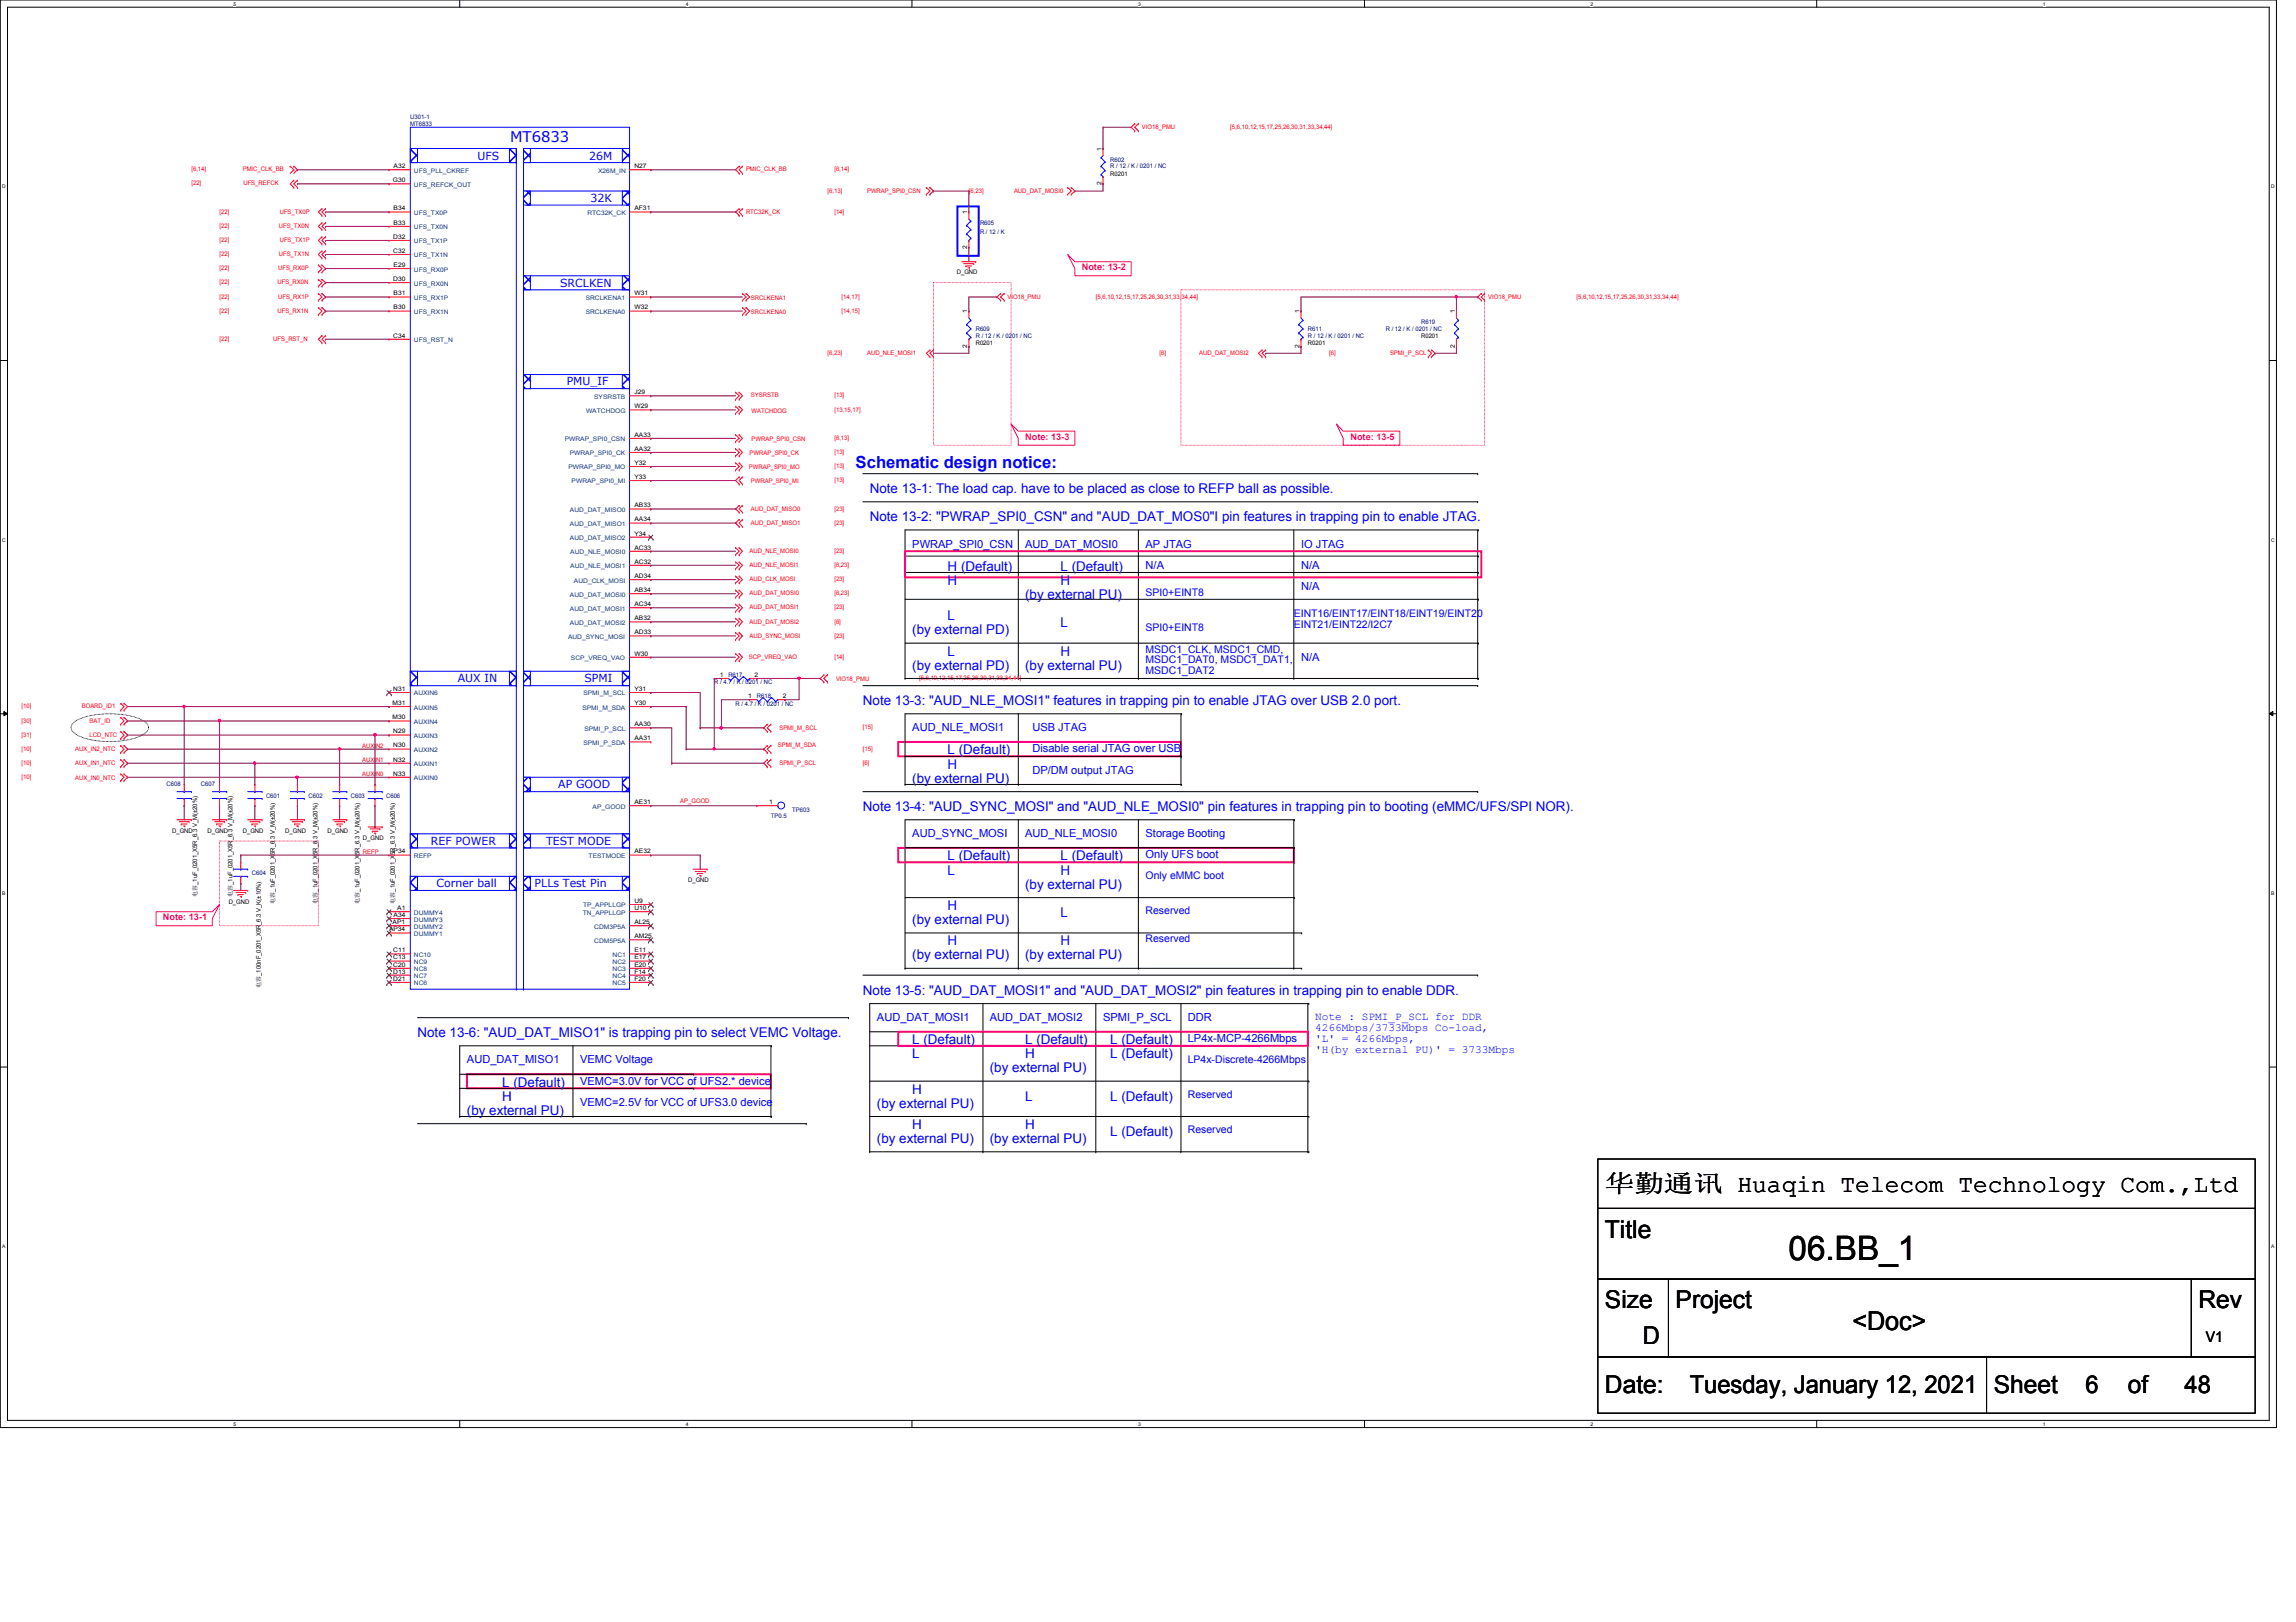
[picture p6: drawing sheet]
<svg xmlns="http://www.w3.org/2000/svg" width="297mm" height="210mm" viewBox="0 0 297 210" stroke-linecap="round" stroke-linejoin="round" font-family="sans-serif">
<defs><g id="words">
<text font-size="4.4" x="231.4" y="163">06.BB_1</text>
<text font-size="3.3" x="239.6" y="172.2">&lt;Doc&gt;</text>
<g font-size="3.2">
<text x="207.6" y="154.3">华华华华 Huaqin Telecom Technology Com.,Ltd</text>
<text x="207.6" y="160.1">Title</text>
<text x="207.6" y="169.3">Size</text>
<text x="212.6" y="173.9">D</text>
<text x="216.8" y="169.3">Project</text>
<text x="284.4" y="169.3">Rev</text>
<text x="207.6" y="180.3">Date:</text>
<text x="218.6" y="180.3">Tuesday, January 12, 2021</text>
<text x="257.9" y="180.3">Sheet</text>
<text x="269.8" y="180.3">6</text>
<text x="275.3" y="180.3">of</text>
<text x="282.6" y="180.3">48</text>
</g>
<text font-size="2.2" fill="#00f" x="110.7" y="60.6">Schematic design notice:</text>
<text font-size="1.9" fill="#00f" x="66" y="18.4">MT6833</text>
<text font-size="1.9" x="285.4" y="173.6">V1</text>
<g font-size="1.7" fill="#00f">
<text x="112.5" y="63.8">Note 13-1: The load cap. have to be placed as close to REFP ball as possible.</text>
<text x="112.5" y="67.5">Note 13-2: &quot;PWRAP_SPI0_CSN&quot; and &quot;AUD_DAT_MOS0&quot;I pin features in trapping pin to enable JTAG.</text>
<text x="122.6" y="75.7">H</text>
<text x="122.6" y="73.9">H (Default)</text>
<text x="132.6" y="77.5">(by external PU)</text>
<text x="137.2" y="75.7">H</text>
<text x="137.2" y="73.9">L (Default)</text>
<text x="118" y="82.1">(by external PD)</text>
<text x="122.6" y="80.3">L</text>
<text x="137.2" y="81.2">L</text>
<text x="118" y="86.7">(by external PD)</text>
<text x="122.6" y="84.8">L</text>
<text x="132.6" y="86.7">(by external PU)</text>
<text x="137.2" y="84.8">H</text>
<text x="111.6" y="91.2">Note 13-3: &quot;AUD_NLE_MOSI1&quot; features in trapping pin to enable JTAG over USB 2.0 port.</text>
<text x="118" y="101.3">(by external PU)</text>
<text x="122.6" y="99.5">H</text>
<text x="122.6" y="97.6">L (Default)</text>
<text x="111.6" y="104.9">Note 13-4: &quot;AUD_SYNC_MOSI&quot; and &quot;AUD_NLE_MOSI0&quot; pin features in trapping pin to booting (eMMC/UFS/SPI NOR).</text>
<text x="122.6" y="113.2">L</text>
<text x="122.6" y="111.3">L (Default)</text>
<text x="137.2" y="113.2">H</text>
<text x="137.2" y="111.3">L (Default)</text>
<text x="118" y="119.6">(by external PU)</text>
<text x="122.6" y="117.8">H</text>
<text x="132.6" y="115">(by external PU)</text>
<text x="137.2" y="118.7">L</text>
<text x="118" y="124.2">(by external PU)</text>
<text x="122.6" y="122.3">H</text>
<text x="132.6" y="124.2">(by external PU)</text>
<text x="137.2" y="122.3">H</text>
<text x="111.6" y="128.7">Note 13-5: &quot;AUD_DAT_MOSI1&quot; and &quot;AUD_DAT_MOSI2&quot; pin features in trapping pin to enable DDR.</text>
<text x="54" y="134.2">Note 13-6: &quot;AUD_DAT_MISO1&quot; is trapping pin to select VEMC Voltage.</text>
<text x="118" y="136.9">L</text>
<text x="118" y="135.1">L (Default)</text>
<text x="132.6" y="136.9">H</text>
<text x="132.6" y="135.1">L (Default)</text>
<text x="143.6" y="135.1">L (Default)</text>
<text x="143.6" y="136.9">L (Default)</text>
<text x="65" y="142.5">H</text>
<text x="65" y="140.6">L (Default)</text>
<text x="113.5" y="143.3">(by external PU)</text>
<text x="118" y="141.5">H</text>
<text x="128.1" y="138.8">(by external PU)</text>
<text x="132.6" y="142.5">L</text>
<text x="143.6" y="142.5">L (Default)</text>
<text x="60.4" y="144.3">(by external PU)</text>
<text x="113.5" y="147.9">(by external PU)</text>
<text x="118" y="146.1">H</text>
<text x="128.1" y="147.9">(by external PU)</text>
<text x="132.6" y="146.1">H</text>
<text x="143.6" y="147">L (Default)</text>
</g>
<g font-size="1.4" fill="#00f">
<text x="61.8" y="20.7">UFS</text>
<text x="76.2" y="20.7">26M</text>
<text x="76.4" y="26.2">32K</text>
<text x="72.5" y="37.1">SRCLKEN</text>
<text x="73.3" y="49.8">PMU_IF</text>
<text x="118" y="70.9">PWRAP_SPI0_CSN</text>
<text x="132.6" y="70.9">AUD_DAT_MOSI0</text>
<text x="148.2" y="70.9">AP JTAG</text>
<text x="168.3" y="70.9">IO JTAG</text>
<text x="148.2" y="77.1">SPI0+EINT8</text>
<text x="148.2" y="73.6">N/A</text>
<text x="168.3" y="73.6">N/A</text>
<text x="168.3" y="76.4">N/A</text>
<text x="148.2" y="81.7">SPI0+EINT8</text>
<text x="167.4" y="79.9">EINT16/EINT17/EINT18/EINT19/EINT20</text>
<text x="167.4" y="81.3">EINT21/EINT22/I2C7</text>
<text x="59.2" y="88.3">AUX IN</text>
<text x="75.6" y="88.3">SPMI</text>
<text x="148.2" y="84.5">MSDC1_CLK, MSDC1_CMD,</text>
<text x="148.2" y="85.9">MSDC1_DAT0, MSDC1_DAT1,</text>
<text x="148.2" y="87.2">MSDC1_DAT2</text>
<text x="168.3" y="85.5">N/A</text>
<text x="118" y="94.7">AUD_NLE_MOSI1</text>
<text x="133.6" y="94.7">USB JTAG</text>
<text x="133.6" y="100.1">DP/DM output JTAG</text>
<text x="133.6" y="97.4">Disable serial JTAG over USB</text>
<text x="72.2" y="102">AP GOOD</text>
<text x="55.7" y="109.3">REF POWER</text>
<text x="70.7" y="109.3">TEST MODE</text>
<text x="118" y="108.4">AUD_SYNC_MOSI</text>
<text x="132.6" y="108.4">AUD_NLE_MOSI0</text>
<text x="148.2" y="108.4">Storage Booting</text>
<text x="148.2" y="111.1">Only UFS boot</text>
<text x="148.2" y="113.7">Only eMMC boot</text>
<text x="56.5" y="114.9">Corner ball</text>
<text x="69.2" y="114.9">PLLs Test Pin</text>
<text x="148.2" y="118.3">Reserved</text>
<text x="148.2" y="122">Reserved</text>
<text x="170.1" y="132">Note : SPMI_P_SCL for DDR</text>
<text x="60.4" y="137.6">AUD_DAT_MISO1</text>
<text x="75.1" y="137.6">VEMC Voltage</text>
<text x="113.5" y="132.1">AUD_DAT_MOSI1</text>
<text x="128.1" y="132.1">AUD_DAT_MOSI2</text>
<text x="142.7" y="132.1">SPMI_P_SCL</text>
<text x="153.7" y="137.5">LP4x-Discrete-4266Mbps</text>
<text x="153.7" y="132.1">DDR</text>
<text x="153.7" y="134.9">LP4x-MCP-4266Mbps</text>
<text x="170.1" y="133.4">4266Mbps/3733Mbps Co-load,</text>
<text x="170.1" y="134.8">'L' = 4266Mbps,</text>
<text x="170.1" y="136.3">'H(by external PU)' = 3733Mbps</text>
<text x="75.1" y="140.4">VEMC=3.0V for VCC of UFS2.* device</text>
<text x="75.1" y="143.1">VEMC=2.5V for VCC of UFS3.0 device</text>
<text x="153.7" y="142.1">Reserved</text>
<text x="153.7" y="146.6">Reserved</text>
</g>
<g font-size="1.2" fill="#ff0080">
<text x="140" y="35">Note: 13-2</text>
<text x="132.6" y="56.9">Note: 13-3</text>
<text x="174.7" y="56.9">Note: 13-5</text>
<text x="21.1" y="119.1">Note: 13-1</text>
</g>
<g font-size=".8" fill="#000080">
<text x="53.1" y="15.4">U301-1</text>
<text x="53.1" y="16.3">MT6833</text>
<text x="143.6" y="20.9">R602</text>
<text x="143.6" y="21.8">R / 12 / K / 0201 / NC</text>
<text x="126.8" y="29.1">R605</text>
<text x="126.8" y="30.2">R / 12 / K</text>
<text x="183.9" y="41.9">R619</text>
<text x="126.2" y="42.8">R609</text>
<text x="126.2" y="43.8">R / 12 / K / 0201 / NC</text>
<text x="169.2" y="42.8">R611</text>
<text x="169.2" y="43.8">R / 12 / K / 0201 / NC</text>
<text x="179.3" y="42.8">R / 12 / K / 0201 / NC</text>
<text x="92.4" y="88.6">R / 4.7 / K / 0201 / NC</text>
<text x="94.2" y="87.6">R617</text>
<text x="95.2" y="91.3">R / 4.7 / K / 0201 / NC</text>
<text x="97.9" y="90.4">R618</text>
<text x="21.5" y="101.7">C608</text>
<text x="26" y="101.7">C607</text>
<text x="34.4" y="103.2">C601</text>
<text x="39.9" y="103.2">C602</text>
<text x="45.4" y="103.2">C603</text>
<text x="50" y="103.2">C606</text>
<text x="99.7" y="105.9">TP0.5</text>
<text x="102.5" y="105">TP603</text>
<text x="32.6" y="113.2">C604</text>
</g>
<g font-size=".8" fill="#f00">
<text x="147.7" y="16.7">VIO18_PMU</text>
<text x="159.2" y="16.7">[5,6,10,12,15,17,25,26,30,31,33,34,44]</text>
<text x="24.8" y="22.2">[6,14]</text>
<text x="31.4" y="22.2">PMIC_CLK_BB</text>
<text x="96.5" y="22.2">PMIC_CLK_BB</text>
<text x="107.9" y="22.2">[6,14]</text>
<text x="24.8" y="24">[22]</text>
<text x="28.4" y="29.5">[22]</text>
<text x="28.4" y="27.6">[22]</text>
<text x="31.5" y="24">UFS_REFCK</text>
<text x="36.1" y="29.5">UFS_TX0N</text>
<text x="36.2" y="27.6">UFS_TX0P</text>
<text x="96.5" y="27.6">RTC32K_CK</text>
<text x="107.1" y="24.9">[6,13]</text>
<text x="107.9" y="27.6">[14]</text>
<text x="112.2" y="24.9">PWRAP_SPI0_CSN</text>
<text x="125.3" y="24.9">[6,23]</text>
<text x="131.2" y="24.9">AUD_DAT_MOSI0</text>
<text x="28.4" y="33.1">[22]</text>
<text x="28.4" y="35">[22]</text>
<text x="28.4" y="31.3">[22]</text>
<text x="36" y="35">UFS_RX0P</text>
<text x="36.1" y="33.1">UFS_TX1N</text>
<text x="36.2" y="31.3">UFS_TX1P</text>
<text x="28.4" y="36.8">[22]</text>
<text x="28.4" y="40.5">[22]</text>
<text x="28.4" y="38.7">[22]</text>
<text x="35.9" y="36.8">UFS_RX0N</text>
<text x="35.9" y="40.5">UFS_RX1N</text>
<text x="36" y="38.7">UFS_RX1P</text>
<text x="97.2" y="38.8">SRCLKENA1</text>
<text x="97.2" y="40.6">SRCLKENA0</text>
<text x="108.9" y="38.7">[14,17]</text>
<text x="108.9" y="40.5">[14,15]</text>
<text x="130.3" y="38.7">VIO18_PMU</text>
<text x="141.8" y="38.7">[5,6,10,12,15,17,25,26,30,31,33,34,44]</text>
<text x="192.5" y="38.7">VIO18_PMU</text>
<text x="204" y="38.7">[5,6,10,12,15,17,25,26,30,31,33,34,44]</text>
<text x="28.4" y="44.1">[22]</text>
<text x="35.3" y="44.1">UFS_RST_N</text>
<text x="107.1" y="45.9">[6,23]</text>
<text x="112.2" y="45.9">AUD_NLE_MOSI1</text>
<text x="150" y="45.9">[6]</text>
<text x="155.1" y="45.9">AUD_DAT_MOSI2</text>
<text x="172" y="45.9">[6]</text>
<text x="179.8" y="45.9">SPMI_P_SCL</text>
<text x="97.2" y="51.4">SYSRSTB</text>
<text x="97.2" y="53.5">WATCHDOG</text>
<text x="107.9" y="53.3">[13,15,17]</text>
<text x="107.9" y="51.4">[13]</text>
<text x="97" y="58.9">PWRAP_SPI0_CK</text>
<text x="97.2" y="57.1">PWRAP_SPI0_CSN</text>
<text x="107.9" y="58.8">[13]</text>
<text x="107.9" y="56.9">[6,13]</text>
<text x="96.9" y="60.7">PWRAP_SPI0_MO</text>
<text x="97.2" y="62.5">PWRAP_SPI0_MI</text>
<text x="107.9" y="60.6">[13]</text>
<text x="107.9" y="62.4">[13]</text>
<text x="97" y="71.5">AUD_NLE_MOSI0</text>
<text x="97.2" y="66.2">AUD_DAT_MISO0</text>
<text x="97.2" y="68">AUD_DAT_MISO1</text>
<text x="107.9" y="71.5">[23]</text>
<text x="107.9" y="66.1">[23]</text>
<text x="107.9" y="67.9">[23]</text>
<text x="97" y="75.2">AUD_CLK_MOSI</text>
<text x="97" y="77">AUD_DAT_MOSI0</text>
<text x="97" y="73.4">AUD_NLE_MOSI1</text>
<text x="107.9" y="73.4">[6,23]</text>
<text x="107.9" y="75.2">[23]</text>
<text x="107.9" y="77">[6,23]</text>
<text x="97" y="78.9">AUD_DAT_MOSI1</text>
<text x="97" y="80.7">AUD_DAT_MOSI2</text>
<text x="97" y="82.5">AUD_SYNC_MOSI</text>
<text x="107.9" y="82.5">[23]</text>
<text x="107.9" y="78.9">[23]</text>
<text x="107.9" y="80.7">[6]</text>
<text x="96.9" y="85.3">SCP_VREQ_VAO</text>
<text x="107.9" y="85.3">[14]</text>
<text x="108.2" y="88.1">VIO18_PMU</text>
<text x="118.9" y="88">[5,6,10,12,15,17,25,26,30,31,33,34,44]</text>
<text x="2.8" y="91.7">[10]</text>
<text x="2.8" y="95.3">[31]</text>
<text x="2.8" y="93.5">[30]</text>
<text x="10.6" y="91.7">BOARD_ID1</text>
<text x="11.6" y="95.4">LCD_NTC</text>
<text x="11.6" y="93.6">BAT_ID</text>
<text x="100.8" y="94.5">SPMI_M_SCL</text>
<text x="111.6" y="94.4">[15]</text>
<text x="2.8" y="100.8">[10]</text>
<text x="2.8" y="99">[10]</text>
<text x="2.8" y="97.2">[10]</text>
<text x="9.7" y="100.9">AUX_IN0_NTC</text>
<text x="9.7" y="99.1">AUX_IN1_NTC</text>
<text x="9.7" y="97.2">AUX_IN2_NTC</text>
<text x="46.9" y="96.8">AUXIN2</text>
<text x="46.9" y="100.4">AUXIN0</text>
<text x="46.9" y="98.6">AUXIN1</text>
<text x="100.6" y="96.6">SPMI_M_SDA</text>
<text x="100.8" y="99.1">SPMI_P_SCL</text>
<text x="111.6" y="99">[6]</text>
<text x="111.6" y="97.2">[15]</text>
<text x="88" y="103.9">AP_GOOD</text>
<text x="46.9" y="110.5">REFP</text>
</g>
<g font-size=".8">
<text x="50.8" y="23.6">G30</text>
<text x="50.9" y="21.8">A32</text>
<text x="82.1" y="21.8">N27</text>
<text x="142.5" y="24" transform="rotate(-90 142.5 24)">2</text>
<text x="142.5" y="19.5" transform="rotate(-90 142.5 19.5)">1</text>
<text x="143.6" y="22.7">R0201</text>
<text x="50.9" y="27.2">B34</text>
<text x="50.9" y="29.1">B33</text>
<text x="82.1" y="27.2">AF31</text>
<text x="125.1" y="27.7" transform="rotate(-90 125.1 27.7)">1</text>
<text x="50.9" y="30.9">D32</text>
<text x="50.9" y="32.7">C32</text>
<text x="50.9" y="34.5">E29</text>
<text x="123.8" y="35.5">D_GND</text>
<text x="125.1" y="32.2" transform="rotate(-90 125.1 32.2)">2</text>
<text x="50.9" y="36.4">D30</text>
<text x="50.9" y="38.2">B31</text>
<text x="50.9" y="40">B30</text>
<text x="82.1" y="40">W32</text>
<text x="82.1" y="38.2">W31</text>
<text x="125.1" y="40.5" transform="rotate(-90 125.1 40.5)">1</text>
<text x="168.1" y="40.5" transform="rotate(-90 168.1 40.5)">1</text>
<text x="188.2" y="40.5" transform="rotate(-90 188.2 40.5)">1</text>
<text x="50.9" y="43.7">C34</text>
<text x="125.1" y="45" transform="rotate(-90 125.1 45)">2</text>
<text x="126.2" y="44.7">R0201</text>
<text x="168.1" y="45" transform="rotate(-90 168.1 45)">2</text>
<text x="169.2" y="44.7">R0201</text>
<text x="183.9" y="43.8">R0201</text>
<text x="188.2" y="45" transform="rotate(-90 188.2 45)">2</text>
<text x="82.1" y="51">J29</text>
<text x="82.1" y="52.8">W29</text>
<text x="82.1" y="56.5">AA33</text>
<text x="82.1" y="58.3">AA32</text>
<text x="82.1" y="60.2">Y32</text>
<text x="82.1" y="62">Y33</text>
<text x="82.1" y="65.7">AB33</text>
<text x="82.1" y="67.5">AA34</text>
<text x="82.1" y="69.3">Y34</text>
<text x="82.1" y="71.1">AC33</text>
<text x="82.1" y="72.9">AC32</text>
<text x="82.1" y="74.8">AD34</text>
<text x="82.1" y="76.6">AB34</text>
<text x="82.1" y="78.4">AC34</text>
<text x="82.1" y="80.3">AB32</text>
<text x="82.1" y="82.1">AD33</text>
<text x="50.9" y="89.4">N31</text>
<text x="82.1" y="84.8">W30</text>
<text x="82.1" y="89.4">Y31</text>
<text x="93.1" y="87.6">1</text>
<text x="97.6" y="87.6">2</text>
<text x="50.8" y="91.2">M31</text>
<text x="50.8" y="93.1">M30</text>
<text x="50.9" y="94.9">N29</text>
<text x="82.1" y="91.2">Y30</text>
<text x="82.1" y="94">AA30</text>
<text x="82.1" y="95.8">AA31</text>
<text x="96.8" y="90.3">1</text>
<text x="101.3" y="90.3">2</text>
<text x="50.9" y="96.7">N30</text>
<text x="50.9" y="98.6">N32</text>
<text x="50.9" y="100.4">N33</text>
<text x="22.3" y="107.8">D_GND</text>
<text x="26.8" y="107.8">D_GND</text>
<text x="31.4" y="107.8">D_GND</text>
<text x="36.9" y="107.8">D_GND</text>
<text x="42.4" y="107.8">D_GND</text>
<text x="82.1" y="104.1">AE31</text>
<text x="99.5" y="104.1">1</text>
<text x="46.9" y="108.7">D_GND</text>
<text x="50.9" y="110.4">P34</text>
<text x="82.1" y="110.4">AE32</text>
<text x="25.5" y="116" transform="rotate(-90 25.5 116)">电电_1uF_0201_X5R_6.3 V_M(±20%)</text>
<text x="29.6" y="116.9">D_GND</text>
<text x="30.1" y="116" transform="rotate(-90 30.1 116)">电电_1uF_0201_X5R_6.3 V_M(±20%)</text>
<text x="35.6" y="116.9" transform="rotate(-90 35.6 116.9)">电电_1uF_0201_X5R_6.3 V_M(±20%)</text>
<text x="41.1" y="116.9" transform="rotate(-90 41.1 116.9)">电电_1uF_0201_X5R_6.3 V_M(±20%)</text>
<text x="46.5" y="116.9" transform="rotate(-90 46.5 116.9)">电电_1uF_0201_X5R_6.3 V_M(±20%)</text>
<text x="50.8" y="119.6">AP1</text>
<text x="50.9" y="118.7">A34</text>
<text x="51.1" y="116.9" transform="rotate(-90 51.1 116.9)">电电_1uF_0201_X5R_6.3 V_M(±20%)</text>
<text x="51.4" y="117.8">A1</text>
<text x="82.1" y="117.8">U10</text>
<text x="82.1" y="119.6">AL25</text>
<text x="82.1" y="116.8">U9</text>
<text x="89" y="114.2">D_GND</text>
<text x="50.3" y="120.5">AP34</text>
<text x="50.9" y="123.2">C11</text>
<text x="50.9" y="124.2">C13</text>
<text x="50.9" y="125.1">C20</text>
<text x="50.9" y="126">D13</text>
<text x="82.1" y="121.4">AM25</text>
<text x="82.1" y="123.2">E11</text>
<text x="82.1" y="124.2">E17</text>
<text x="82.1" y="125.1">E20</text>
<text x="82.1" y="126">F14</text>
<text x="33.7" y="127.8" transform="rotate(-90 33.7 127.8)">电电_100nF_0201_X5R_6.3 V_K(±10%)</text>
<text x="50.9" y="126.9">D21</text>
<text x="82.1" y="126.9">F20</text>
</g>
<g font-size=".8" fill="#004080">
<text x="53.5" y="22.4">UFS_PLL_CKREF</text>
<text x="77.4" y="22.4">X26M_IN</text>
<text x="53.5" y="27.8">UFS_TX0P</text>
<text x="53.5" y="29.7">UFS_TX0N</text>
<text x="53.5" y="24.2">UFS_REFCK_OUT</text>
<text x="76" y="27.8">RTC32K_CK</text>
<text x="53.5" y="31.5">UFS_TX1P</text>
<text x="53.5" y="33.3">UFS_TX1N</text>
<text x="53.5" y="35.1">UFS_RX0P</text>
<text x="53.5" y="37">UFS_RX0N</text>
<text x="53.5" y="38.8">UFS_RX1P</text>
<text x="53.5" y="40.6">UFS_RX1N</text>
<text x="75.8" y="40.6">SRCLKENA0</text>
<text x="75.8" y="38.8">SRCLKENA1</text>
<text x="53.5" y="44.3">UFS_RST_N</text>
<text x="75.8" y="53.4">WATCHDOG</text>
<text x="76.9" y="51.6">SYSRSTB</text>
<text x="73.1" y="57.1">PWRAP_SPI0_CSN</text>
<text x="73.7" y="58.9">PWRAP_SPI0_CK</text>
<text x="73.5" y="60.7">PWRAP_SPI0_MO</text>
<text x="74" y="62.6">PWRAP_SPI0_MI</text>
<text x="73.7" y="66.3">AUD_DAT_MISO0</text>
<text x="73.7" y="68.1">AUD_DAT_MISO1</text>
<text x="73.7" y="69.9">AUD_DAT_MISO2</text>
<text x="73.8" y="71.7">AUD_NLE_MOSI0</text>
<text x="73.7" y="77.2">AUD_DAT_MOSI0</text>
<text x="73.8" y="73.5">AUD_NLE_MOSI1</text>
<text x="74.2" y="75.4">AUD_CLK_MOSI</text>
<text x="73.5" y="82.7">AUD_SYNC_MOSI</text>
<text x="73.7" y="79">AUD_DAT_MOSI1</text>
<text x="73.7" y="80.9">AUD_DAT_MOSI2</text>
<text x="73.9" y="85.4">SCP_VREQ_VAO</text>
<text x="53.5" y="91.8">AUXIN5</text>
<text x="53.5" y="93.7">AUXIN4</text>
<text x="53.5" y="95.5">AUXIN3</text>
<text x="53.5" y="90">AUXIN6</text>
<text x="75.4" y="91.8">SPMI_M_SDA</text>
<text x="75.5" y="90">SPMI_M_SCL</text>
<text x="75.6" y="94.6">SPMI_P_SCL</text>
<text x="53.5" y="97.3">AUXIN2</text>
<text x="53.5" y="99.1">AUXIN1</text>
<text x="53.5" y="101">AUXIN0</text>
<text x="75.5" y="96.4">SPMI_P_SDA</text>
<text x="76.7" y="104.6">AP_GOOD</text>
<text x="53.5" y="111">REFP</text>
<text x="76.2" y="111">TESTMODE</text>
<text x="53.5" y="118.4">DUMMY4</text>
<text x="53.5" y="119.3">DUMMY3</text>
<text x="75.4" y="118.4">TN_APPLLGP</text>
<text x="75.4" y="117.4">TP_APPLLGP</text>
<text x="53.5" y="121.1">DUMMY1</text>
<text x="53.5" y="120.2">DUMMY2</text>
<text x="53.5" y="123.8">NC10</text>
<text x="53.5" y="124.8">NC9</text>
<text x="53.5" y="125.7">NC8</text>
<text x="76.9" y="120.2">CDM3P5A</text>
<text x="76.9" y="122">CDM5P5A</text>
<text x="79.2" y="123.8">NC1</text>
<text x="79.2" y="124.8">NC2</text>
<text x="79.2" y="125.7">NC3</text>
<text x="53.5" y="126.6">NC7</text>
<text x="53.5" y="127.5">NC6</text>
<text x="79.2" y="126.6">NC4</text>
<text x="79.2" y="127.5">NC5</text>
</g>
<g font-size=".6">
<text x="30.2" y=".7">5</text>
<text x="88.7" y=".7">4</text>
<text x="147.2" y=".7">3</text>
<text x="205.8" y=".7">2</text>
<text x="264.3" y=".7">1</text>
<text x=".3" y="24.4">D</text>
<text x="293.8" y="24.4">D</text>
<text x=".3" y="70.1">C</text>
<text x="293.8" y="70.1">C</text>
<text x=".3" y="115.8">B</text>
<text x="293.8" y="115.8">B</text>
<text x=".3" y="161.5">A</text>
<text x="293.8" y="161.5">A</text>
<text x="30.2" y="184.5">5</text>
<text x="88.7" y="184.5">4</text>
<text x="147.2" y="184.5">3</text>
<text x="205.8" y="184.5">2</text>
<text x="264.3" y="184.5">1</text>
</g>
</g></defs>
<path d="M0 0h294.5v184.7h-294.5zM1 .9h292.6v182.9h-292.6z" fill="none" stroke="#000" stroke-width=".13"/>
<g fill="#fff">
<path d="M30.2 .1h.4v.7h-.4z"/>
<path d="M30.2 183.9h.4v.8h-.4z"/>
</g>
<path d="M59.5 0v.9M59.5 183.8v.9" fill="none" stroke="#000" stroke-width=".13"/>
<g fill="#fff">
<path d="M88.7 .1h.4v.7h-.4z"/>
<path d="M88.7 183.9h.4v.8h-.4z"/>
</g>
<path d="M118 0v.9M118 183.8v.9" fill="none" stroke="#000" stroke-width=".13"/>
<g fill="#fff">
<path d="M147.2 .1h.4v.7h-.4z"/>
<path d="M147.2 183.9h.4v.8h-.4z"/>
</g>
<path d="M176.5 0v.9M176.5 183.8v.9" fill="none" stroke="#000" stroke-width=".13"/>
<g fill="#fff">
<path d="M205.8 .1h.3v.7h-.3z"/>
<path d="M205.8 183.9h.3v.8h-.3z"/>
</g>
<path d="M235 0v.9M235 183.8v.9" fill="none" stroke="#000" stroke-width=".13"/>
<g fill="#fff">
<path d="M264.3 .1h.3v.7h-.3z"/>
<path d="M264.3 183.9h.3v.8h-.3z"/>
<path d="M.3 23.8h.5v.7h-.5z"/>
<path d="M293.8 23.8h.5v.7h-.5z"/>
<path d="M.3 69.5h.5v.7h-.5z"/>
<path d="M293.8 69.5h.5v.7h-.5z"/>
</g>
<path d="M0 46.7h1M293.6 46.7h.9" fill="none" stroke="#000" stroke-width=".13"/>
<g fill="#fff">
<path d="M.3 115.2h.4v.8h-.4z"/>
<path d="M293.8 115.2h.5v.8h-.5z"/>
</g>
<path d="M0 92.4h1M.5 92.1l.5 .3-.5 .2zM293.6 92.4l.4-.3v.5zM293.6 92.4h.9" fill="none" stroke="#000" stroke-width=".13"/>
<path d="M.5 92.1l.5 .3-.5 .2zM293.6 92.4l.4-.3v.5z" fill="#000"/>
<g fill="#fff">
<path d="M.3 161h.4v.7h-.4z"/>
<path d="M293.8 161h.4v.7h-.4z"/>
</g>
<g fill="none" stroke="#000" stroke-width=".13">
<path d="M111.6 61.3h79.6M111.6 64.9h79.6M117.1 77.6h74.2M117.1 72h74.2M117.1 74.1h74.2M131.7 68.6v19.2M147.3 68.6v19.2M167.4 68.6v19.2M191.2 61.3h.1M191.2 64.9h.1M191.2 68.6v19.2M191.3 77.6h.1"/>
<path d="M191.3 68.6h.1M191.3 72h.1M191.3 74.1h.1M191.3 68.6h-74.2v19.2M9.6 93.5a8 8 0 0 1 4.6-1.1 8.1 8.1 0 0 1 4.6 1.1 .8 .8 0 0 1 0 1.3 8 8 0 0 1-4.6 1.2 7.9 7.9 0 0 1-4.6-1.2 .8 .8 0 0 1 0-1.3zM111.6 88.7h79.6M117.1 87.8h.1M117.1 96h30.3M117.1 83.2h74.2M117.1 87.8h74.2M117.1 97.9h35.8M131.7 87.8h.1"/>
<path d="M131.7 92.4v9.1M147.3 87.8h.1M147.4 96h.1M152.8 92.4v9.1M152.9 92.4h.1M152.9 97.9h.1M152.9 92.4h-35.8v9.1M167.4 87.8h.1M191.2 87.8h.1M191.2 88.7h.1M191.3 83.2h.1M191.3 87.8h.1"/>
<path d="M111.6 102.4h79.6M117.1 101.5h.1M117.1 116.2h50.4M117.1 111.6h50.4M117.1 109.7h50.4M117.1 101.5h35.8M131.7 101.5h.1M131.7 106.1v19.2M147.3 106.1v19.2M152.8 101.5h.1M152.9 101.5h.1M167.4 106.1v19.2"/>
<path d="M167.5 106.1h.1M167.5 116.2h.1M167.5 111.6h.1M167.5 109.7h.1M167.5 106.1h-50.4v19.2M191.2 102.4h.1M0 138.1h1M54 131.7h55.8M59.5 139h30.2M74.1 135.3v9.2M89.7 139h.1M99.7 135.3v9.2"/>
<path d="M99.8 135.3h.1M99.8 135.3h-40.3v9.2M109.8 131.7h.1M111.6 126.2h79.6M112.5 133.5h50.4M112.5 135.3h50.4M112.5 139.9h56.8M117.1 125.3h.1M117.1 120.7h51.3M117.1 125.3h51.3M127.2 129.9v19.2M131.7 125.3h.1"/>
<path d="M141.8 129.9v19.2M147.3 125.3h.1M152.8 129.9v19.2M162.9 133.5h.1M162.9 135.3h.1M167.4 125.3h.1M168.4 120.7h.1M168.4 125.3h.1M169.2 129.9v19.2M169.3 129.9h.1M169.3 139.9h.1M169.3 129.9h-56.8v19.2"/>
<path d="M191.2 126.2h.1M293.6 138.1h.9M54 145.4h50.3M59.5 144.5h.1M59.5 144.5h40.3M59.5 140.8h30.2M74.1 144.5h.1M89.7 140.8h.1M99.7 144.5h.1M99.8 144.5h.1M104.3 145.4h.1M112.5 149.1h.1"/>
<path d="M112.5 144.5h56.8M112.5 149.1h56.8M127.2 149.1h.1M141.8 149.1h.1M152.8 149.1h.1M169.2 149.1h.1M169.3 144.5h.1M169.3 149.1h.1M206.7 156.4h85.1v9.1h-85.1zM206.7 150h85.1v6.4h-85.1zM206.7 165.5h9.2v10.1h-9.2zM206.7 175.6h50.3v7.3h-50.3z"/>
<path d="M215.9 165.5h67.6v10.1h-67.6zM257 175.6h34.8v7.3h-34.8zM283.5 165.5h8.3v10.1h-8.3z"/>
</g>
<path d="M117.1 71.3h74.5v3.4h-74.5zM116.2 96h36.6v1.9h-36.6zM116.2 109.7h51.2v1.9h-51.2zM60.4 139h39.3v1.8h-39.3zM116.2 133.5h53v1.8h-53z" fill="none" stroke="#ff0080" stroke-width=".25"/>
<path d="M120.8 36.6h10v21h-10zM138.1 32.9l1 1h7.2v1.8h-7.2v-.9zM152.8 37.5h39.3v20.1h-39.3zM130.8 54.9l.9 .9h7.4v1.8h-7.4v-.9zM172.9 54.9l.9 .9h7.3v1.8h-7.3v-.9zM20.2 118h7.3l.9-.9-.9 1.8v.9h-7.3zM28.4 108.8h12.8v11h-12.8z" fill="none" stroke="#ff0080" stroke-width=".13"/>
<path d="M123.9 26.7h2.7v6.4h-2.7z" fill="none" stroke="#00f" stroke-width=".25"/>
<g fill="none" stroke="#f00" stroke-width=".13">
<path d="M142.7 19.2h.1M142.7 19.2v1M146.8 16.9h.1M146.8 16h.1M146.8 16l-.5 .5 .5 .4M147.3 16h.1M147.3 16.9h.1M147.3 16l-.5 .5 .5 .4M37.5 21.5h.1M37.5 21.5l.5 .5M38 22h.1M38 21.5h.1"/>
<path d="M38 24.3h.1M38 23.3h.1M38 22l-.5 .4M38 21.5l.5 .5M38 23.3l-.5 .5 .5 .5M38.5 22h.1M38.5 24.3h.1M38.5 23.3h.1M38.5 22l-.5 .4M38.5 23.3l-.5 .5 .5 .5M41.2 37h.1M41.2 36.2h.1"/>
<path d="M41.2 35.2h.1M41.2 34.3h.1M41.2 39.8h.1M41.2 38.9h.1M41.2 38h.1M41.2 36.2l.5 .4-.5 .4M41.2 34.3l.5 .5-.5 .4M41.2 39.8l.5 .5-.5 .4M41.2 38l.5 .4-.5 .5M41.7 27h.1M41.7 27.9h.1M41.7 36.2h.1"/>
<path d="M41.7 37h.1M41.7 34.3h.1M41.7 35.2h.1M41.7 28.8h.1M41.7 29.7h.1M41.7 32.5h.1M41.7 33.4h.1M41.7 30.6h.1M41.7 31.6h.1M41.7 39.8h.1M41.7 38h.1M41.7 38.9h.1"/>
<path d="M41.7 27l-.5 .4 .5 .5M41.7 36.2l.4 .4-.4 .4M41.7 34.3l.4 .5-.4 .4M41.7 28.8l-.5 .5 .5 .4M41.7 32.5l-.5 .4 .5 .5M41.7 30.6l-.5 .5 .5 .5M41.7 39.8l.4 .5-.4 .4M41.7 38l.4 .4-.4 .5M42.1 27h.1M42.1 27.9h.1M42.1 28.8h.1M42.1 29.7h.1"/>
<path d="M42.1 32.5h.1M42.1 33.4h.1M42.1 30.6h.1M42.1 31.6h.1M42.1 27l-.4 .4 .4 .5M42.1 28.8l-.4 .5 .4 .4M42.1 32.5l-.4 .4 .4 .5M42.1 30.6l-.4 .5 .4 .5M95.6 22.4h.1M95.6 21.5h.1M95.6 27.9h.1M95.6 27h.1"/>
<path d="M95.6 21.5l-.4 .5 .4 .4M95.6 27l-.4 .4 .4 .5M96.1 21.5h.1M96.1 22.4h.1M96.1 27h.1M96.1 27.9h.1M96.1 38h.1M96.1 38.9h.1M96.1 39.8h.1M96.1 21.5l-.5 .5 .5 .4M96.1 27l-.5 .4 .5 .5M96.1 38l.4 .4-.4 .5"/>
<path d="M96.1 39.8l.4 .5-.4 .4M96.5 38h.1M96.5 38.9h.1M96.5 39.8h.1M96.5 38l.5 .4-.5 .5M96.5 39.8l.5 .5-.5 .4M119.8 24.3h.1M119.8 25.1h.1M119.8 24.3l.5 .4-.5 .4M120.3 25.1h.1M120.3 24.3h.1M120.3 24.3l.5 .4-.5 .4"/>
<path d="M124.4 33.9h1.8M124.7 34.1h1.3M125 34.4h.1M125 34.4h.7M125.2 34.7h.2M125.3 27.4h.1M125.3 32h.1M125.3 27.4v1M125.3 31.1v.9M125.4 34.7h.1M126 34.1h.1M126.2 33.9h.1"/>
<path d="M129.5 38.9h.1M129.5 38h.1M129.5 38l-.5 .4 .5 .5M129.9 38h.1M129.9 38.9h.1M129.9 38l-.4 .4 .4 .5M138.1 25.1h.1M138.1 24.3h.1M138.1 24.3l.5 .4-.5 .4M138.6 24.3h.1M138.6 25.1h.1M138.6 24.3l.5 .4-.5 .4"/>
<path d="M142.7 23.8h.1M142.7 22.9v.9M191.6 38.9h.1M191.6 38h.1M191.6 38l-.4 .4 .4 .5M192.1 38h.1M192.1 38.9h.1M192.1 38l-.5 .4 .5 .5M41.2 40.7h.1M41.7 43.4h.1M41.7 44.4h.1M41.7 40.7h.1"/>
<path d="M41.7 43.4l-.5 .5 .5 .5M42.1 43.4h.1M42.1 44.4h.1M42.1 43.4l-.4 .5 .4 .5M95.2 50.8h.1M95.2 51.7h.1M95.2 59.9h.1M95.2 58.1h.1M95.2 59h.1M95.2 56.3h.1M95.2 57.1h.1M95.2 52.6h.1"/>
<path d="M95.2 53.5h.1M95.2 50.8l.4 .4-.4 .5M95.2 59.9l.4 .5-.4 .4M95.2 58.1l.4 .4-.4 .5M95.2 56.3l.4 .4-.4 .4M95.2 52.6l.4 .4-.4 .5M95.6 50.8h.1M95.6 51.7h.1M95.6 59.9h.1M95.6 58.1h.1M95.6 59h.1M95.6 56.3h.1"/>
<path d="M95.6 57.1h.1M95.6 52.6h.1M95.6 53.5h.1M95.6 50.8l.5 .4-.5 .5M95.6 59.9l.5 .5-.5 .4M95.6 58.1l.5 .4-.5 .5M95.6 56.3l.5 .4-.5 .4M95.6 52.6l.5 .4-.5 .5M96.1 40.7h.1M96.5 40.7h.1M120.3 45.3h.1M120.3 46.2h.1"/>
<path d="M120.3 45.3l-.5 .4 .5 .5M120.8 45.3h.1M120.8 46.2h.1M120.8 45.3l-.5 .4 .5 .5M125.3 40.3h.1M125.3 44.8h.1M125.3 40.3v.8M125.3 43.9v.9M163.3 45.3h.1M163.3 46.2h.1M163.3 45.3l-.5 .4 .5 .5M163.7 45.3h.1"/>
<path d="M163.7 46.2h.1M163.7 45.3l-.4 .4 .4 .5M184.8 45.3h.1M184.8 46.2h.1M184.8 45.3l.4 .4-.4 .5M185.2 46.2h.1M185.2 45.3h.1M185.2 45.3l.5 .4-.5 .5M95.2 60.8h.1M95.2 75.4h.1M95.2 74.5h.1M95.2 79.1h.1"/>
<path d="M95.2 78.2h.1M95.2 71.8h.1M95.2 70.9h.1M95.2 77.3h.1M95.2 76.4h.1M95.2 73.6h.1M95.2 72.7h.1M95.2 74.5l.4 .5-.4 .4M95.2 78.2l.4 .5-.4 .4M95.2 70.9l.4 .4-.4 .5M95.2 76.4l.4 .4-.4 .5M95.2 72.7l.4 .5-.4 .4"/>
<path d="M95.6 60.8h.1M95.6 61.7h.1M95.6 62.7h.1M95.6 75.4h.1M95.6 74.5h.1M95.6 79.1h.1M95.6 78.2h.1M95.6 71.8h.1M95.6 70.9h.1M95.6 65.4h.1M95.6 66.3h.1M95.6 77.3h.1"/>
<path d="M95.6 76.4h.1M95.6 73.6h.1M95.6 72.7h.1M95.6 67.2h.1M95.6 68.2h.1M95.6 61.7l-.4 .5 .4 .5M95.6 74.5l.5 .5-.5 .4M95.6 78.2l.5 .5-.5 .4M95.6 70.9l.5 .4-.5 .5M95.6 65.4l-.4 .5 .4 .4M95.6 76.4l.5 .4-.5 .5M95.6 72.7l.5 .5-.5 .4"/>
<path d="M95.6 67.2l-.4 .5 .4 .5M96.1 62.7h.1M96.1 61.7h.1M96.1 66.3h.1M96.1 65.4h.1M96.1 68.2h.1M96.1 67.2h.1M96.1 61.7l-.5 .5 .5 .5M96.1 65.4l-.5 .5 .5 .4M96.1 67.2l-.5 .5 .5 .5M15.6 99.2h.1M15.6 98.3h.1"/>
<path d="M15.6 97.4h.1M15.6 96.5h.1M15.6 95.6h.1M15.6 94.7h.1M15.6 93.7h.1M15.6 92.8h.1M15.6 91.9h.1M15.6 91h.1M15.6 98.3l.4 .5-.4 .4M15.6 96.5l.4 .4-.4 .5M15.6 94.7l.4 .4-.4 .5M15.6 92.8l.4 .5-.4 .4"/>
<path d="M15.6 91l.4 .4-.4 .5M16 98.3h.1M16 99.2h.1M16 96.5h.1M16 97.4h.1M16 94.7h.1M16 95.6h.1M16 92.8h.1M16 93.7h.1M16 91h.1M16 91.9h.1M16 98.3l.5 .5-.5 .4"/>
<path d="M16 96.5l.5 .4-.5 .5M16 94.7l.5 .4-.5 .5M16 92.8l.5 .5-.5 .4M16 91l.5 .4-.5 .5M93.3 87.8h.1M93.3 87.8h.9M95.2 84.6h.1M95.2 85.5h.1M95.2 80.9h.1M95.2 80h.1M95.2 82.8h.1M95.2 81.9h.1"/>
<path d="M95.2 84.6l.4 .4-.4 .5M95.2 80l.4 .5-.4 .4M95.2 81.9l.4 .4-.4 .5M95.6 84.6h.1M95.6 85.5h.1M95.6 80.9h.1M95.6 80h.1M95.6 82.8h.1M95.6 81.9h.1M95.6 84.6l.5 .4-.5 .5M95.6 80l.5 .5-.5 .4M95.6 81.9l.5 .4-.5 .5"/>
<path d="M97 90.6h.1M97 87.8h.9M97 90.6h.9M97.9 87.8h.1M99.3 98.3h.1M99.3 99.2h.1M99.3 93.7h.1M99.3 94.7h.1M99.3 96.5h.1M99.3 97.4h.1M99.3 98.3l-.5 .5 .5 .4M99.3 93.7l-.5 .5 .5 .5"/>
<path d="M99.3 96.5l-.5 .4 .5 .5M99.7 99.2h.1M99.7 98.3h.1M99.7 94.7h.1M99.7 93.7h.1M99.7 97.4h.1M99.7 96.5h.1M99.7 98.3l-.4 .5 .4 .4M99.7 93.7l-.4 .5 .4 .5M99.7 96.5l-.4 .4 .4 .5M100.6 90.6h1M101.6 90.6h.1"/>
<path d="M106.6 87.3h.1M106.6 88.3h.1M106.6 87.3l-.5 .5 .5 .5M107.1 88.3h.1M107.1 87.3h.1M107.1 87.3l-.5 .5 .5 .5M15.6 101h.1M15.6 100.2h.1M15.6 100.2l.4 .4-.4 .4M16 100.2h.1M16 101h.1M16 100.2l.5 .4-.5 .4"/>
<path d="M22.9 106.1h1.9M23.2 106.3h1.3M23.4 106.6h.1M23.4 106.6h.8M23.7 106.9h.2M23.8 101.5h.1M23.8 104.3h.1M23.8 101.5v.9M23.8 103.3v1M23.9 106.9h.1M24.5 106.3h.1M24.8 106.1h.1"/>
<path d="M27.5 106.1h1.8M27.8 106.3h1.2M28 106.6h.1M28 106.6h.8M28.3 106.9h.2M28.4 101.5h.1M28.4 104.3h.1M28.4 101.5v.9M28.4 103.3v1M28.5 106.9h.1M29 106.3h.1M29.3 106.1h.1"/>
<path d="M30.2 115.2h1.8M30.5 115.5h1.3M30.8 115.8h.1M30.8 115.8h.7M31.1 116h.1M31.2 116h.1M31.8 115.5h.1M32 115.2h.1M32 106.1h1.9M32.3 106.3h1.3M32.6 106.6h.1M32.6 106.6h.8"/>
<path d="M32.9 106.9h.2M33 101.5h.1M33 104.3h.1M33 101.5v.9M33 103.3v1M33.1 106.9h.1M33.6 106.3h.1M33.9 106.1h.1M37.5 106.1h1.9M37.8 106.3h1.3M38.1 106.6h.1M38.1 106.6h.7"/>
<path d="M38.4 106.9h.2M38.5 101.5h.1M38.5 104.3h.1M38.5 101.5v.9M38.5 103.3v1M38.6 106.9h.1M39.1 106.3h.1M39.4 106.1h.1M43 106.1h1.9M43.3 106.3h1.3M43.6 106.6h.1M43.6 106.6h.7"/>
<path d="M43.9 106.9h.1M43.9 101.5h.1M43.9 104.3h.1M43.9 101.5v.9M43.9 103.3v1M44 106.9h.1M44.6 106.3h.1M44.9 106.1h.1M47.6 107h1.8M47.9 107.3h1.2M48.2 107.6h.1M48.2 107.6h.7"/>
<path d="M48.4 107.8h.2M48.5 101.5h.1M48.5 104.3h.1M48.5 101.5v.9M48.5 103.3v1M48.6 107.8h.1M49.1 107.3h.1M49.4 107h.1M89.7 112.5h1.8M90 112.8h1.2M90.2 113h.1M90.2 113h.7"/>
<path d="M90.5 113.3h.2M90.7 113.3h.1M91.2 112.8h.1M91.5 112.5h.1M97.9 104.3h.1M97.9 104.3h2.7"/>
</g>
<g fill="none" stroke="#00f" stroke-width=".13">
<path d="M67.7 19.2h13.7M81.4 19.2h.1M53.1 21h13.7M66.8 21h.1M67.7 21h13.7M81.4 21h.1M125 29.2h.1M125 30.3h.1M125 29.2l.6 .5M125 30.3l.6 .5M125.3 31.1h.1M125.3 28.4l.3 .2"/>
<path d="M125.6 28.6h.1M125.6 29.7h.1M125.6 30.8h.1M125.6 28.6l-.6 .6M125.6 29.7l-.6 .6M125.6 30.8l-.3 .3M142.4 20.4h.1M142.4 21.5h.1M142.4 22.6h.1M142.4 20.4l.6 .6M142.4 21.5l.6 .6M142.4 22.6l.3 .3"/>
<path d="M142.7 22.9h.1M142.7 20.2l-.3 .2M143 21h.1M143 22.1h.1M143 21l-.6 .5M143 22.1l-.6 .5M125 42h.1M125 43.1h.1M125 42l.6 .5M125 43.1l.6 .5M125.3 43.9h.1M125.3 41.1l.3 .3"/>
<path d="M125.6 41.4h.1M125.6 42.5h.1M125.6 43.6h.1M125.6 41.4l-.6 .6M125.6 42.5l-.6 .6M125.6 43.6l-.3 .3M94.2 87.8l.3 .3M94.5 88.1h.1M95.1 87.5h.1M95.1 87.5l-.6 .6M95.1 87.5l.5 .6M95.6 88.1h.1"/>
<path d="M96.2 87.5h.1M96.2 87.5l-.6 .6M96.2 87.5l.5 .6M96.7 88.1h.1M97 87.8h.1M97 87.8l-.3 .3M97.9 90.6l.3 .2M98.2 90.8h.1M98.7 90.3h.1M98.7 90.3l-.5 .5M98.7 90.3l.6 .5M99.3 90.8h.1"/>
<path d="M99.8 90.3h.1M99.8 90.3l-.5 .5M99.8 90.3l.6 .5M100.4 90.8h.1M100.6 90.6h.1M100.6 90.6l-.2 .2M22.9 102.4h1.9M22.9 103.3h1.9M23.8 102.4h.1M23.8 103.3h.1M24.8 102.4h.1M24.8 103.3h.1"/>
<path d="M27.5 102.4h1.8M27.5 103.3h1.8M28.4 102.4h.1M28.4 103.3h.1M29.3 102.4h.1M29.3 103.3h.1M32 102.4h1.9M32 103.3h1.9M33 102.4h.1M33 103.3h.1M33.9 102.4h.1M33.9 103.3h.1"/>
<path d="M37.5 102.4h1.9M37.5 103.3h1.9M38.5 102.4h.1M38.5 103.3h.1M39.4 102.4h.1M39.4 103.3h.1M43 102.4h1.9M43 103.3h1.9M43.9 102.4h.1M43.9 103.3h.1M44.9 102.4h.1M44.9 103.3h.1"/>
<path d="M47.6 102.4h1.8M47.6 103.3h1.8M48.5 102.4h.1M48.5 103.3h.1M49.4 102.4h.1M49.4 103.3h.1M100.6 104.3h.1"/>
<circle cx="101.1" cy="104.2" r=".45"/>
</g>
<path d="M53.1 19.2h.9v1.8h-.9z" fill-rule="evenodd" fill="#fff"/>
<path d="M53.1 19.2h.9v1.8h-.9z" fill-rule="evenodd" fill="#00f"/>
<path d="M53.1 19.2h.9v1.8h-.9zM53.1 16.5h28.3v111.5h-28.3zM53.1 19.2h13.7M66.8 19.2h.1" fill="none" stroke="#00f" stroke-width=".13"/>
<path d="M65.9 19.2h.9v1.8h-.9z" fill-rule="evenodd" fill="#fff"/>
<path d="M65.9 19.2h.9v1.8h-.9z" fill-rule="evenodd" fill="#00f"/>
<path d="M65.9 19.2h.9v1.8h-.9z" fill="none" stroke="#00f" stroke-width=".13"/>
<path d="M80.5 19.2h.9v1.8h-.9z" fill-rule="evenodd" fill="#fff"/>
<path d="M80.5 19.2h.9v1.8h-.9z" fill-rule="evenodd" fill="#00f"/>
<path d="M80.5 19.2h.9v1.8h-.9z" fill="none" stroke="#00f" stroke-width=".13"/>
<path d="M67.7 19.2h.9v1.8h-.9z" fill-rule="evenodd" fill="#fff"/>
<path d="M67.7 19.2h.9v1.8h-.9z" fill-rule="evenodd" fill="#00f"/>
<path d="M67.7 19.2h.9v1.8h-.9z" fill="none" stroke="#00f" stroke-width=".13"/>
<path d="M80.5 107.9h.9v1.8h-.9z" fill-rule="evenodd" fill="#fff"/>
<path d="M80.5 107.9h.9v1.8h-.9z" fill-rule="evenodd" fill="#00f"/>
<path d="M80.5 107.9h.9v1.8h-.9z" fill="none" stroke="#00f" stroke-width=".13"/>
<path d="M67.7 107.9h.9v1.8h-.9z" fill-rule="evenodd" fill="#fff"/>
<path d="M67.7 107.9h.9v1.8h-.9z" fill-rule="evenodd" fill="#00f"/>
<path d="M67.7 50.3h13.7M81.4 50.3h.1M67.7 107.9h.9v1.8h-.9zM67.7 109.7h13.7M67.7 107.9h13.7M81.4 109.7h.1M81.4 107.9h.1" fill="none" stroke="#00f" stroke-width=".13"/>
<path d="M80.5 48.5h.9v1.8h-.9z" fill-rule="evenodd" fill="#fff"/>
<path d="M80.5 48.5h.9v1.8h-.9z" fill-rule="evenodd" fill="#00f"/>
<path d="M67.7 48.5h13.7M80.5 48.5h.9v1.8h-.9zM81.4 48.5h.1" fill="none" stroke="#00f" stroke-width=".13"/>
<path d="M67.7 48.5h.9v1.8h-.9z" fill-rule="evenodd" fill="#fff"/>
<path d="M67.7 48.5h.9v1.8h-.9z" fill-rule="evenodd" fill="#00f"/>
<path d="M67.7 26.5h13.7M81.4 26.5h.1M67.7 48.5h.9v1.8h-.9z" fill="none" stroke="#00f" stroke-width=".13"/>
<path d="M80.5 24.7h.9v1.8h-.9z" fill-rule="evenodd" fill="#fff"/>
<path d="M80.5 24.7h.9v1.8h-.9z" fill-rule="evenodd" fill="#00f"/>
<path d="M67.7 24.7h13.7M80.5 24.7h.9v1.8h-.9zM81.4 24.7h.1" fill="none" stroke="#00f" stroke-width=".13"/>
<path d="M67.7 24.7h.9v1.8h-.9z" fill-rule="evenodd" fill="#fff"/>
<path d="M67.7 24.7h.9v1.8h-.9z" fill-rule="evenodd" fill="#00f"/>
<path d="M67.7 24.7h.9v1.8h-.9zM67.7 113.4h13.7M81.4 113.4h.1" fill="none" stroke="#00f" stroke-width=".13"/>
<path d="M67.7 113.4h.9v1.8h-.9z" fill-rule="evenodd" fill="#fff"/>
<path d="M67.7 113.4h.9v1.8h-.9z" fill-rule="evenodd" fill="#00f"/>
<path d="M67.7 113.4h.9v1.8h-.9z" fill="none" stroke="#00f" stroke-width=".13"/>
<path d="M80.5 113.4h.9v1.8h-.9z" fill-rule="evenodd" fill="#fff"/>
<path d="M80.5 113.4h.9v1.8h-.9z" fill-rule="evenodd" fill="#00f"/>
<path d="M67.7 115.2h13.7M80.5 113.4h.9v1.8h-.9zM81.4 115.2h.1" fill="none" stroke="#00f" stroke-width=".13"/>
<path d="M80.5 86.9h.9v1.8h-.9z" fill-rule="evenodd" fill="#fff"/>
<path d="M80.5 86.9h.9v1.8h-.9z" fill-rule="evenodd" fill="#00f"/>
<path d="M67.7 88.7h13.7M80.5 86.9h.9v1.8h-.9zM81.4 88.7h.1" fill="none" stroke="#00f" stroke-width=".13"/>
<path d="M67.7 86.9h.9v1.8h-.9z" fill-rule="evenodd" fill="#fff"/>
<path d="M67.7 86.9h.9v1.8h-.9z" fill-rule="evenodd" fill="#00f"/>
<path d="M53.1 86.9h13.7M53.1 88.7h13.7M66.8 86.9h.1M66.8 88.7h.1M67.7 86.9h.9v1.8h-.9zM67.7 86.9h13.7M81.4 86.9h.1" fill="none" stroke="#00f" stroke-width=".13"/>
<path d="M53.1 86.9h.9v1.8h-.9z" fill-rule="evenodd" fill="#fff"/>
<path d="M53.1 86.9h.9v1.8h-.9z" fill-rule="evenodd" fill="#00f"/>
<path d="M53.1 86.9h.9v1.8h-.9z" fill="none" stroke="#00f" stroke-width=".13"/>
<path d="M65.9 86.9h.9v1.8h-.9z" fill-rule="evenodd" fill="#fff"/>
<path d="M65.9 86.9h.9v1.8h-.9z" fill-rule="evenodd" fill="#00f"/>
<path d="M66.8 19.2v108.8M67.7 19.2v108.8M65.9 86.9h.9v1.8h-.9zM66.8 128h.1M67.7 128h.1" fill="none" stroke="#00f" stroke-width=".13"/>
<path d="M53.1 107.9h.9v1.8h-.9z" fill-rule="evenodd" fill="#fff"/>
<path d="M53.1 107.9h.9v1.8h-.9z" fill-rule="evenodd" fill="#00f"/>
<path d="M53.1 107.9h.9v1.8h-.9z" fill="none" stroke="#00f" stroke-width=".13"/>
<path d="M65.9 107.9h.9v1.8h-.9z" fill-rule="evenodd" fill="#fff"/>
<path d="M65.9 107.9h.9v1.8h-.9z" fill-rule="evenodd" fill="#00f"/>
<path d="M53.1 107.9h13.7M53.1 109.7h13.7M65.9 107.9h.9v1.8h-.9zM66.8 107.9h.1M66.8 109.7h.1" fill="none" stroke="#00f" stroke-width=".13"/>
<path d="M65.9 113.4h.9v1.8h-.9z" fill-rule="evenodd" fill="#fff"/>
<path d="M65.9 113.4h.9v1.8h-.9z" fill-rule="evenodd" fill="#00f"/>
<path d="M53.1 113.4h13.7M53.1 115.2h13.7M65.9 113.4h.9v1.8h-.9zM66.8 113.4h.1M66.8 115.2h.1" fill="none" stroke="#00f" stroke-width=".13"/>
<path d="M53.1 113.4h.9v1.8h-.9z" fill-rule="evenodd" fill="#fff"/>
<path d="M53.1 113.4h.9v1.8h-.9z" fill-rule="evenodd" fill="#00f"/>
<path d="M67.7 35.7h13.7M81.4 35.7h.1M53.1 113.4h.9v1.8h-.9z" fill="none" stroke="#00f" stroke-width=".13"/>
<path d="M67.7 35.7h.9v1.8h-.9z" fill-rule="evenodd" fill="#fff"/>
<path d="M67.7 35.7h.9v1.8h-.9z" fill-rule="evenodd" fill="#00f"/>
<path d="M67.7 35.7h.9v1.8h-.9z" fill="none" stroke="#00f" stroke-width=".13"/>
<path d="M80.5 35.7h.9v1.8h-.9z" fill-rule="evenodd" fill="#fff"/>
<path d="M80.5 35.7h.9v1.8h-.9z" fill-rule="evenodd" fill="#00f"/>
<path d="M67.7 37.5h13.7M80.5 35.7h.9v1.8h-.9zM81.4 37.5h.1M67.7 100.6h13.7M81.4 100.6h.1" fill="none" stroke="#00f" stroke-width=".13"/>
<path d="M80.5 100.6h.9v1.8h-.9z" fill-rule="evenodd" fill="#fff"/>
<path d="M80.5 100.6h.9v1.8h-.9z" fill-rule="evenodd" fill="#00f"/>
<path d="M80.5 100.6h.9v1.8h-.9z" fill="none" stroke="#00f" stroke-width=".13"/>
<path d="M67.7 100.6h.9v1.8h-.9z" fill-rule="evenodd" fill="#fff"/>
<path d="M67.7 100.6h.9v1.8h-.9z" fill-rule="evenodd" fill="#00f"/>
<g fill="none" stroke="#00f" stroke-width=".13">
<path d="M168 42h.1M168 43.1h.1M168 42l.6 .5M168 43.1l.6 .5M168.3 43.9h.1M168.3 41.1l.3 .3M168.6 41.4h.1M168.6 42.5h.1M168.6 43.6h.1M168.6 41.4l-.6 .6M168.6 42.5l-.6 .6M168.6 43.6l-.3 .3"/>
<path d="M188.2 42h.1M188.2 43.1h.1M188.2 42l.5 .5M188.2 43.1l.5 .5M188.4 43.9h.1M188.4 41.1l.3 .3M188.7 41.4h.1M188.7 42.5h.1M188.7 43.6h.1M188.7 41.4l-.5 .6M188.7 42.5l-.5 .6M188.7 43.6l-.3 .3"/>
<path d="M30.2 112.5h1.8M30.2 113.4h1.8M31.2 112.5h.1M31.2 113.4h.1M32 112.5h.1M32 113.4h.1M67.7 100.6h.9v1.8h-.9zM67.7 102.4h13.7M81.4 102.4h.1"/>
</g>
<g fill="none" stroke="#f00" stroke-width=".13">
<path d="M50.3 27.4h.1M50.3 29.3h.1M50.3 31.1h.1M50.3 32.9h.1M50.3 34.8h.1M50.3 36.6h.1M50.3 38.4h.1M50.3 22h.1M50.3 23.8h.1M50.3 38.4h2.8M50.3 27.4h2.8M50.3 29.3h2.8"/>
<path d="M50.3 31.1h2.8M50.3 32.9h2.8M50.3 34.8h2.8M50.3 36.6h2.8M50.3 22h2.8M50.3 23.8h2.8M81.4 38.4h2.8M81.4 27.4h2.8M81.4 22h2.8M84.2 38.4h.1M84.2 27.4h.1M84.2 22h.1"/>
<path d="M50.3 40.3h.1M50.3 43.9h.1M50.3 40.3h2.8M50.3 43.9h2.8M81.4 51.2h2.8M81.4 53h2.8M81.4 56.7h2.8M81.4 58.5h2.8M81.4 40.3h2.8M84.2 51.2h.1M84.2 53h.1M84.2 56.7h.1"/>
<path d="M84.2 58.5h.1M84.2 40.3h.1M168.3 40.3h.1M168.3 44.8h.1M168.3 40.3v.8M168.3 43.9v.9M188.4 40.3h.1M188.4 44.8h.1M188.4 40.3v.8M188.4 43.9v.9M81.4 60.4h2.8M81.4 62.2h2.8"/>
<path d="M81.4 65.9h2.8M81.4 67.7h2.8M81.4 69.5h2.8M81.4 71.3h2.8M81.4 73.2h2.8M81.4 75h2.8M81.4 76.8h2.8M81.4 78.7h2.8M84.2 60.4h.1M84.2 62.2h.1M84.2 65.9h.1M84.2 67.7h.1"/>
<path d="M84.2 69.5h.1M84.2 71.3h.1M84.2 73.2h.1M84.2 75h.1M84.2 76.8h.1M84.2 78.7h.1M50.3 91.4h.1M50.3 93.3h.1M50.3 95.1h.1M50.3 96.9h.1M50.3 98.8h.1M50.3 89.6h.1"/>
<path d="M50.3 91.4h2.8M50.3 93.3h2.8M50.3 95.1h2.8M50.3 96.9h2.8M50.3 98.8h2.8M50.3 89.6h2.8M81.4 80.5h2.8M81.4 82.3h2.8M81.4 85h2.8M81.4 91.4h2.8M81.4 89.6h2.8M81.4 94.2h2.8"/>
<path d="M81.4 96h2.8M84.2 80.5h.1M84.2 82.3h.1M84.2 85h.1M84.2 89.6h.1M84.2 91.4h.1M84.2 94.2h.1M84.2 96h.1M31.2 111.6h.1M31.2 114.3h.1M31.2 111.6v.9M31.2 113.4v.9"/>
<path d="M50.3 100.6h.1M50.3 110.7h.1M50.3 118h.1M50.3 118.9h.1M50.3 119.8h.1M50.3 118h2.8M50.3 119.8h2.8M50.3 110.7h2.8M50.3 100.6h2.8M50.3 118.9h2.8M81.4 104.3h2.8M81.4 118h2.8"/>
<path d="M81.4 119.8h2.8M81.4 110.7h2.8M81.4 117.1h2.8M84.2 104.3h.1M84.2 118h.1M84.2 119.8h.1M84.2 110.7h.1M84.2 117.1h.1M50.3 120.7h.1M50.3 123.4h.1M50.3 124.4h.1M50.3 125.3h.1"/>
<path d="M50.3 126.2h.1M50.3 127.1h.1M50.3 120.7h2.8M50.3 123.4h2.8M50.3 124.4h2.8M50.3 125.3h2.8M50.3 126.2h2.8M50.3 127.1h2.8M81.4 121.6h2.8M81.4 123.4h2.8M81.4 124.4h2.8M81.4 125.3h2.8"/>
<path d="M81.4 126.2h2.8M81.4 127.1h2.8M84.2 121.6h.1M84.2 123.4h.1M84.2 124.4h.1M84.2 125.3h.1M84.2 126.2h.1M84.2 127.1h.1"/>
</g>
<g fill="none" stroke="#804000" stroke-width=".13">
<path d="M83.9 69.8h.1M83.9 69.3l.6 .5M84.5 69.3l-.6 .5M84.5 69.8h.1M50 89.9h.1M50.1 89.4l.5 .5M50.6 89.4l-.6 .5M50.6 89.9h.1M50 118.3h.1M50 119.2h.1M50.1 117.7l.5 .6M50.1 118.6l.5 .6"/>
<path d="M50.1 119.5l.5 .6M50.6 117.7l-.6 .6M50.6 118.6l-.6 .6M50.6 119.5l-.6 .6M50.6 118.3h.1M50.6 119.2h.1M83.9 118.3h.1M83.9 117.3h.1M83.9 117.7l.6 .6M83.9 119.5l.6 .6M83.9 116.8l.6 .5M84.5 117.7l-.6 .6"/>
<path d="M84.5 119.5l-.6 .6M84.5 116.8l-.6 .5M84.5 118.3h.1M84.5 117.3h.1M50 121h.1M50 120.1h.1M50 123.7h.1M50 124.7h.1M50 125.6h.1M50 126.5h.1M50 127.4h.1M50.1 120.5l.5 .5"/>
<path d="M50.1 123.2l.5 .5M50.1 124.1l.5 .6M50.1 125.1l.5 .5M50.1 125.9l.5 .6M50.1 126.9l.5 .5M50.6 120.5l-.6 .5M50.6 123.2l-.6 .5M50.6 124.1l-.6 .6M50.6 125.1l-.6 .5M50.6 125.9l-.6 .6M50.6 126.9l-.6 .5M50.6 121h.1"/>
<path d="M50.6 120.1h.1M50.6 123.7h.1M50.6 124.7h.1M50.6 125.6h.1M50.6 126.5h.1M50.6 127.4h.1M83.9 120.1h.1M83.9 121.9h.1M83.9 123.7h.1M83.9 124.7h.1M83.9 125.6h.1M83.9 126.5h.1"/>
<path d="M83.9 127.4h.1M83.9 121.4l.6 .5M83.9 123.2l.6 .5M83.9 124.1l.6 .6M83.9 125.1l.6 .5M83.9 125.9l.6 .6M83.9 126.9l.6 .5M84.5 121.4l-.6 .5M84.5 123.2l-.6 .5M84.5 124.1l-.6 .6M84.5 125.1l-.6 .5M84.5 125.9l-.6 .6"/>
<path d="M84.5 126.9l-.6 .5M84.5 120.1h.1M84.5 121.9h.1M84.5 123.7h.1M84.5 124.7h.1M84.5 125.6h.1M84.5 126.5h.1M84.5 127.4h.1"/>
</g>
<g fill="none" stroke="#800040" stroke-width=".13">
<path d="M142.7 19.2h.1M142.7 16.5v2.7M38.5 23.8h.1M38.5 22h.1M38.5 23.8h11.8M38.5 22h11.8M120.8 24.7h.1M120.8 24.7h4.5M125.3 24.7h.1M125.3 24.7v2.7M125.3 38.4v1.9M139.1 24.7h.1"/>
<path d="M142.7 23.8h.1M142.7 23.8v.9h-3.6M120.8 45.7h.1M125.3 40.3h.1M125.3 44.8h.1M125.3 44.8v.9h-4.5M84.2 94.2h.1M84.2 89.6h.1M84.2 94.2h2.7v4.6M84.2 89.6h6.4v4.6M86.9 98.8h.1M86.9 98.8h11.9"/>
<path d="M88.8 96.9h.1M88.8 91.4h.1M88.8 96.9h3.6M88.8 91.4v5.5M90.6 94.2h.1M90.6 94.2h2.7M97.9 87.8h.1M97.9 87.8h5.5M84.2 110.7h.1M84.2 110.7h6.4M90.6 110.7h.1M90.6 110.7v1.8"/>
</g>
<path d="M103.2 87.7h.3v.2h-.3z" fill-rule="evenodd" fill="#f0f"/>
<path d="M103.2 87.7h.3v.2h-.3z" fill="none" stroke="#f0f" stroke-width=".13"/>
<path d="M93.3 90.6h.1M93.3 90.6v3.6" fill="none" stroke="#800040" stroke-width=".13"/>
<path d="M93.2 94.1h.2v.2h-.2z" fill-rule="evenodd" fill="#f0f"/>
<path d="M93.2 94.1h.2v.2h-.2z" fill="none" stroke="#f0f" stroke-width=".13"/>
<path d="M92.4 87.8h.1M92.4 87.8v9.1h6.4M93.3 94.2h5.5M98.8 94.2h.1M98.8 96.9h.1M103.4 87.8h.1M103.4 87.8v2.8M103.4 87.8h2.7M106.1 87.8h.1" fill="none" stroke="#800040" stroke-width=".13"/>
<path d="M92.3 96.8h.2v.2h-.2z" fill-rule="evenodd" fill="#f0f"/>
<path d="M92.3 96.8h.2v.2h-.2z" fill="none" stroke="#f0f" stroke-width=".13"/>
<path d="M125.3 32h.1M125.3 32v1.9M16.5 96.9h.1M16.5 96.9h27.4M101.6 90.6h.1M101.6 90.6h1.8" fill="none" stroke="#800040" stroke-width=".13"/>
<path d="M43.8 96.8h.3v.2h-.3z" fill-rule="evenodd" fill="#f0f"/>
<path d="M43.8 96.8h.3v.2h-.3z" fill="none" stroke="#f0f" stroke-width=".13"/>
<path d="M16.5 100.6h.1M16.5 100.6h22M31.2 110.7h.1M31.2 114.3h.1M31.2 110.7v.9M31.2 114.3v.9" fill="none" stroke="#800040" stroke-width=".13"/>
<path d="M38.3 100.5h.3v.2h-.3z" fill-rule="evenodd" fill="#f0f"/>
<path d="M38.3 100.5h.3v.2h-.3z" fill="none" stroke="#f0f" stroke-width=".13"/>
<g fill="none" stroke="#800040" stroke-width=".13">
<path d="M16.5 98.8h.1M16.5 98.8h33.8M33 98.8h.1M33 98.8v2.7M43.9 96.9h.1M43.9 96.9v4.6M43.9 96.9h6.4M92.4 87.8h.1M92.4 87.8h.9M93.3 90.6h.1M93.3 90.6h3.7M38.5 100.6h.1"/>
<path d="M38.5 100.6h11.8M43.9 101.5h.1M43.9 104.3h.1M43.9 104.3v1.8"/>
</g>
<path d="M32.8 98.6h.2v.3h-.2z" fill-rule="evenodd" fill="#f0f"/>
<path d="M32.8 98.6h.2v.3h-.2z" fill="none" stroke="#f0f" stroke-width=".13"/>
<path d="M16.5 95.1h.1M16.5 95.1h32" fill="none" stroke="#800040" stroke-width=".13"/>
<path d="M48.4 94.9h.2v.3h-.2z" fill-rule="evenodd" fill="#f0f"/>
<path d="M48.4 94.9h.2v.3h-.2z" fill="none" stroke="#f0f" stroke-width=".13"/>
<g fill="none" stroke="#800040" stroke-width=".13">
<path d="M142.7 16.5h.1M142.7 16.5h3.6M42.1 27.4h.1M42.1 36.6h.1M42.1 34.8h.1M42.1 29.3h.1M42.1 31.1h.1M42.1 38.4h.1M42.1 32.9h.1M42.1 27.4h8.2M42.1 36.6h8.2M42.1 34.8h8.2"/>
<path d="M42.1 29.3h8.2M42.1 31.1h8.2M42.1 38.4h8.2M42.1 32.9h8.2M84.2 22h.1M84.2 27.4h.1M84.2 38.4h.1M84.2 22h11M84.2 27.4h11M84.2 38.4h11.9M125.3 38.4h3.7M129 38.4h.1"/>
<path d="M188.4 38.4h.1M188.4 38.4h-20.1v1.9M42.1 43.9h.1M42.1 40.3h.1M42.1 43.9h8.2M42.1 40.3h8.2M84.2 58.5h.1M84.2 53h.1M84.2 51.2h.1M84.2 56.7h.1M84.2 40.3h.1M84.2 40.3h11.9"/>
<path d="M84.2 58.5h11M84.2 53h11M84.2 51.2h11M84.2 56.7h11M163.7 45.7h.1M168.3 40.3h.1M168.3 44.8h.1M168.3 44.8v.9h-4.6M84.2 62.2h.1M84.2 60.4h.1M84.2 75h.1M84.2 76.8h.1"/>
<path d="M84.2 78.7h.1M84.2 65.9h.1M84.2 67.7h.1M84.2 71.3h.1M84.2 73.2h.1M84.2 62.2h11M84.2 60.4h11M84.2 75h11M84.2 76.8h11M84.2 78.7h11M84.2 65.9h11M84.2 67.7h11"/>
<path d="M84.2 71.3h11M84.2 73.2h11M16.5 93.3h.1M16.5 93.3h11.9M84.2 85h.1M84.2 80.5h.1M84.2 82.3h.1M84.2 91.4h.1M84.2 85h11M84.2 80.5h11M84.2 82.3h11M84.2 91.4h4.6"/>
<path d="M31.2 110.7h.1M31.2 110.7h19.1M33 104.3h.1M33 104.3v1.8M38.5 104.3h.1M38.5 100.6h.1M38.5 100.6v.9M38.5 104.3v1.8M84.2 104.3h.1M84.2 104.3h13.7"/>
</g>
<path d="M188.3 38.3h.2v.2h-.2z" fill-rule="evenodd" fill="#f0f"/>
<path d="M188.3 38.3h.2v.2h-.2z" fill="none" stroke="#f0f" stroke-width=".13"/>
<path d="M28.4 93.3h.1M28.4 93.3v8.2M28.4 93.3h21.9M48.5 95.1h.1M48.5 95.1v6.4M48.5 95.1h1.8M50.3 95.1h.1M50.3 93.3h.1M28.4 106.1h.1M28.4 104.3v1.8M48.5 107h.1M48.5 104.3v2.7" fill="none" stroke="#800040" stroke-width=".13"/>
<path d="M28.3 93.1h.2v.3h-.2z" fill-rule="evenodd" fill="#f0f"/>
<path d="M28.3 93.1h.2v.3h-.2z" fill="none" stroke="#f0f" stroke-width=".13"/>
<path d="M188.4 38.4h.1M188.4 38.4v1.9M188.4 38.4h2.8M191.2 38.4h.1M185.7 45.7h.1M188.4 44.8h.1M188.4 44.8v.9h-2.7M16.5 91.4h7.3M23.8 91.4h.1M23.8 91.4v10.1M23.8 104.3h.1M23.8 104.3v1.8" fill="none" stroke="#800040" stroke-width=".13"/>
<path d="M23.7 91.3h.2v.3h-.2z" fill-rule="evenodd" fill="#f0f"/>
<path d="M23.7 91.3h.2v.3h-.2z" fill="none" stroke="#f0f" stroke-width=".13"/>
<path d="M23.8 91.4h26.5M50.3 91.4h.1" fill="none" stroke="#800040" stroke-width=".13"/>
<path d="M103.2 87.7h.3v.2h-.3z" fill-rule="evenodd" fill="#f0f"/>
<path d="M103.2 87.7h.3v.2h-.3z" fill="none" stroke="#f0f" stroke-width=".13"/>
<path d="M93.2 94.1h.2v.2h-.2z" fill-rule="evenodd" fill="#f0f"/>
<path d="M93.2 94.1h.2v.2h-.2z" fill="none" stroke="#f0f" stroke-width=".13"/>
<path d="M92.3 96.8h.2v.2h-.2z" fill-rule="evenodd" fill="#f0f"/>
<path d="M92.3 96.8h.2v.2h-.2z" fill="none" stroke="#f0f" stroke-width=".13"/>
<path d="M43.8 96.8h.3v.2h-.3z" fill-rule="evenodd" fill="#f0f"/>
<path d="M43.8 96.8h.3v.2h-.3z" fill="none" stroke="#f0f" stroke-width=".13"/>
<path d="M38.3 100.5h.3v.2h-.3z" fill-rule="evenodd" fill="#f0f"/>
<path d="M38.3 100.5h.3v.2h-.3z" fill="none" stroke="#f0f" stroke-width=".13"/>
<path d="M32.8 98.6h.2v.3h-.2z" fill-rule="evenodd" fill="#f0f"/>
<path d="M32.8 98.6h.2v.3h-.2z" fill="none" stroke="#f0f" stroke-width=".13"/>
<path d="M48.4 94.9h.2v.3h-.2z" fill-rule="evenodd" fill="#f0f"/>
<path d="M48.4 94.9h.2v.3h-.2z" fill="none" stroke="#f0f" stroke-width=".13"/>
<path d="M188.3 38.3h.2v.2h-.2z" fill-rule="evenodd" fill="#f0f"/>
<path d="M188.3 38.3h.2v.2h-.2z" fill="none" stroke="#f0f" stroke-width=".13"/>
<path d="M28.3 93.1h.2v.3h-.2z" fill-rule="evenodd" fill="#f0f"/>
<path d="M28.3 93.1h.2v.3h-.2z" fill="none" stroke="#f0f" stroke-width=".13"/>
<path d="M23.7 91.3h.2v.3h-.2z" fill-rule="evenodd" fill="#f0f"/>
<path d="M23.7 91.3h.2v.3h-.2z" fill="none" stroke="#f0f" stroke-width=".13"/>
<use href="#words"/>
</svg>
